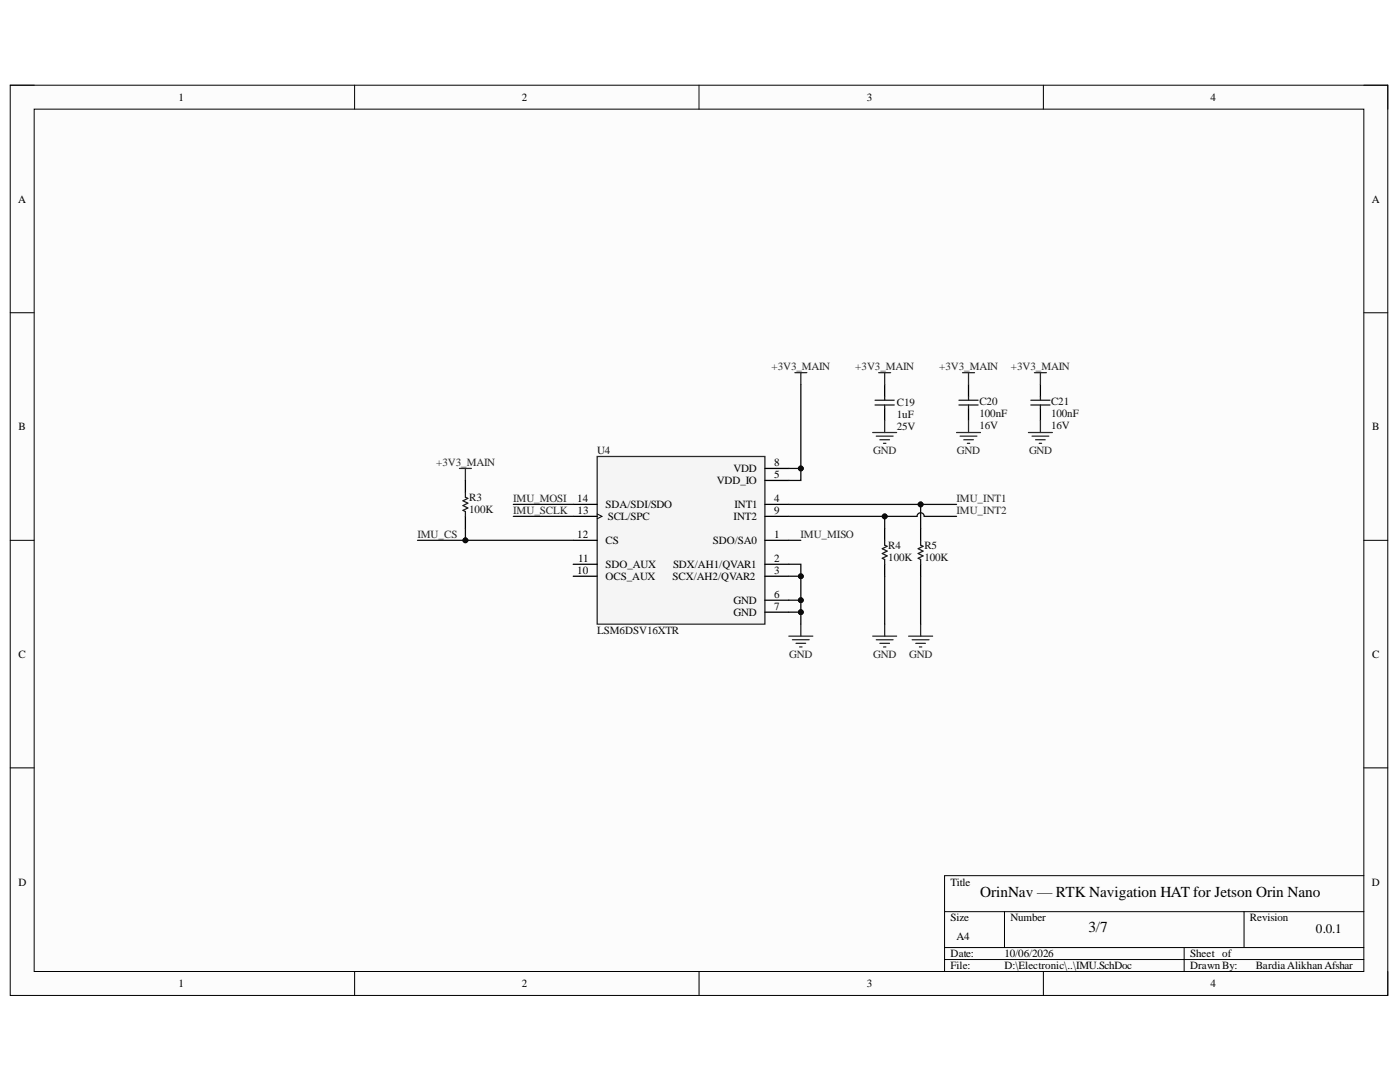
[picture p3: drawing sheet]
<svg xmlns="http://www.w3.org/2000/svg" width="279mm" height="216mm" viewBox="0 0 279 216" stroke-linecap="round" stroke-linejoin="round" font-family="sans-serif">
<defs><g id="words">
<g font-size="3">
<text x="195.6" y="178.9">OrinNav — RTK Navigation HAT for Jetson Orin Nano</text>
<text x="217.2" y="186">3/7</text>
</g>
<text font-size="2.6" x="262.6" y="186.1">0.0.1</text>
<g font-size="2.2">
<text x="35.6" y="20.1">1</text>
<text x="104.1" y="20.1">2</text>
<text x="173" y="20.1">3</text>
<text x="241.6" y="20.1">4</text>
<text x="3.6" y="40.4">A</text>
<text x="273.8" y="40.4">A</text>
<text x="3.7" y="85.8">B</text>
<text x="273.9" y="85.8">B</text>
<text x="146.4" y="94.2">VDD</text>
<text x="154.5" y="93">8</text>
<text x="154.5" y="95.5">5</text>
<text x="115.2" y="100.2">14</text>
<text x="120.9" y="101.4">SDA/SDI/SDO</text>
<text x="143" y="96.7">VDD_IO</text>
<text x="146.6" y="101.4">INT1</text>
<text x="154.5" y="100.2">4</text>
<text x="115.2" y="107.4">12</text>
<text x="115.3" y="102.6">13</text>
<text x="121.3" y="103.8">SCL/SPC</text>
<text x="146.4" y="103.8">INT2</text>
<text x="154.5" y="102.6">9</text>
<text x="154.5" y="107.4">1</text>
<text x="115.4" y="112.1">11</text>
<text x="120.9" y="108.6">CS</text>
<text x="120.9" y="113.4">SDO_AUX</text>
<text x="134.3" y="113.4">SDX/AH1/QVAR1</text>
<text x="142.3" y="108.6">SDO/SA0</text>
<text x="154.5" y="112.1">2</text>
<text x="115.2" y="114.6">10</text>
<text x="120.9" y="115.8">OCS_AUX</text>
<text x="134.2" y="115.8">SCX/AH2/QVAR2</text>
<text x="154.5" y="114.6">3</text>
<text x="154.5" y="119.3">6</text>
<text x="146.4" y="120.5">GND</text>
<text x="146.4" y="123">GND</text>
<text x="154.5" y="121.7">7</text>
<text x="3.7" y="131.3">C</text>
<text x="273.9" y="131.3">C</text>
<text x="3.7" y="176.7">D</text>
<text x="189.7" y="176.7">Title</text>
<text x="273.8" y="176.7">D</text>
<text x="189.7" y="183.8">Size</text>
<text x="201.6" y="183.8">Number</text>
<text x="249.4" y="183.8">Revision</text>
<text x="189.7" y="191">Date:</text>
<text x="190.9" y="187.5">A4</text>
<text x="200.5" y="191">10/06/2026</text>
<text x="237.5" y="191">Sheet of</text>
<text x="35.6" y="197">1</text>
<text x="104.1" y="197">2</text>
<text x="173" y="197">3</text>
<text x="189.7" y="193.4">File:</text>
<text x="200.5" y="193.4">D:\Electronic\..\IMU.SchDoc</text>
<text x="237.5" y="193.4">Drawn By:</text>
<text x="241.6" y="197">4</text>
<text x="250.6" y="193.4">BardiaAlikhanAfshar</text>
</g>
<g font-size="2.2" fill="#262626">
<text x="153.9" y="73.9">+3V3_MAIN</text>
<text x="170.7" y="73.9">+3V3_MAIN</text>
<text x="187.4" y="73.9">+3V3_MAIN</text>
<text x="201.7" y="73.9">+3V3_MAIN</text>
<text x="87" y="93">+3V3_MAIN</text>
<text x="174.2" y="90.7">GND</text>
<text x="191" y="90.7">GND</text>
<text x="205.4" y="90.7">GND</text>
<text x="102.4" y="100.2">IMU_MOSI</text>
<text x="190.9" y="100.2">IMU_INT1</text>
<text x="83.3" y="107.4">IMU_CS</text>
<text x="102.4" y="102.6">IMU_SCLK</text>
<text x="159.8" y="107.4">IMU_MISO</text>
<text x="190.9" y="102.6">IMU_INT2</text>
<text x="157.5" y="131.3">GND</text>
<text x="174.2" y="131.3">GND</text>
<text x="181.4" y="131.3">GND</text>
</g>
<g font-size="2.2" fill="#0e0e0e">
<text x="179" y="81.1">C19</text>
<text x="179" y="83.5">1uF</text>
<text x="195.5" y="80.8">C20</text>
<text x="195.5" y="83.2">100nF</text>
<text x="209.8" y="80.8">C21</text>
<text x="209.8" y="83.2">100nF</text>
<text x="179" y="85.8">25V</text>
<text x="195.5" y="85.7">16V</text>
<text x="209.8" y="85.7">16V</text>
<text x="119.2" y="90.7">U4</text>
<text x="93.6" y="100">R3</text>
<text x="93.6" y="102.4">100K</text>
<text x="177.3" y="109.5">R4</text>
<text x="177.3" y="112">100K</text>
<text x="184.5" y="109.5">R5</text>
<text x="184.5" y="112">100K</text>
<text x="119.2" y="126.5">LSM6DSV16XTR</text>
</g>
</g></defs>
<path d="M2 17h275v181.6h-275z" fill-rule="evenodd" fill="#fcfcfc"/>
<path d="M2 17h275v181.6h-275z" fill="none" stroke="#000" stroke-width=".2"/>
<path d="M6.8 21.8h265.4v172.1h-265.4z" fill-rule="evenodd" fill="#fcfcfc"/>
<g fill="none" stroke="#000" stroke-width=".2">
<path d="M2 17h4.8M70.8 17v4.8M139.5 17v4.8M208.2 17v4.8M272.2 17h4.8v4.8M6.8 21.8h265.4v172.1h-265.4zM2 62.4h4.8M272.2 62.4h4.8M2 107.8h4.8M272.2 107.8h4.8M2 153.2h4.8M272.2 153.2h4.8"/>
<path d="M272.2 174.7h-83.7v19.2M70.8 193.9v4.7M139.5 193.9v4.7M188.5 181.9h83.7M188.5 189.1h83.7M188.5 191.5h83.7M200.5 181.9v7.2M208.2 193.9v4.7M236.3 189.1v4.8M248.3 181.9v7.2M277 193.9v4.7"/>
</g>
<path d="M119.2 91.1h33.4v33.4h-33.4z" fill-rule="evenodd" fill="#f5f5f5"/>
<g fill="none" stroke="#262626" stroke-width=".25">
<path d="M158.6 74.4h2.4M159.8 74.4v2.3M175.4 74.4h2.3M176.6 74.4v2.4M192.1 74.4h2.4M193.3 74.4v2.4M206.4 74.4h2.4M207.6 74.4v2.4M91.7 93.5h2.4M92.9 93.5v2.4M119.2 91.1h33.4v33.4h-33.4zM174.2 86.3h4.7"/>
<path d="M174.9 87h3.3M175.6 87.7h1.9M176.3 88.5h.5M176.6 83.9v2.4M190.9 86.3h4.8M191.6 87h3.4M192.3 87.7h2M193.1 88.5h.4M193.3 83.9v2.4M205.2 86.3h4.8M206 87h3.3M206.7 87.7h1.9"/>
<path d="M207.4 88.5h.5M207.6 83.9v2.4M157.4 126.9h4.8M158.1 127.6h3.4M158.9 128.4h1.9M159.6 129.1h.5M159.8 124.5v2.4M174.2 126.9h4.7M174.9 127.7h3.3M175.6 128.4h1.9M176.3 129.1h.5M176.6 124.5v2.4"/>
<path d="M181.3 126.9h4.8M182.1 127.7h3.3M182.8 128.4h1.9M183.5 129.1h.5M183.7 124.5v2.4"/>
</g>
<g fill="none" stroke="#000" stroke-width=".25">
<path d="M176.6 76.8v2.3M193.3 76.8v2.3M207.6 76.8v2.3M92.9 95.9v2.4M152.6 93.5h4.8M152.6 95.9h4.8M176.6 81.5v2.4M193.3 81.5v2.4M207.6 81.5v2.4M92.9 103v2.4M114.4 100.6h4.8M114.4 103h4.8"/>
<path d="M114.4 107.8h4.8M114.4 112.6h4.8M114.4 115h4.8M152.6 100.6h4.8M152.6 103h4.8M152.6 107.8h4.8M152.6 112.6h4.8M152.6 115h4.8M152.6 119.8h4.8M176.6 105.4v2.4M176.6 112.6v2.4M183.7 105.4v2.4"/>
<path d="M183.7 112.6v2.4M152.6 122.2h4.8"/>
</g>
<path d="M119.2 102.6l.9 .4-.9 .5" fill="none" stroke="#000" stroke-width=".2"/>
<g fill="none" stroke="#1c1c1c" stroke-width=".25">
<path d="M174.6 79.9h3.9M176.6 79.1v.8M191.4 79.9h3.8M193.3 79.1v.8M205.7 79.9h3.9M207.6 79.1v.8M92.9 98.3v.9l.5 .2-1 .5 1 .5-1 .5 1 .5-1 .4 .5 .3v.9M174.6 80.8h3.9M176.6 80.8v.7M191.4 80.8h3.8M193.3 80.8v.7M205.7 80.8h3.9"/>
<path d="M207.6 80.8v.7M176.6 107.8v1l.4 .2-.9 .5 .9 .5-.9 .4 .9 .5-.9 .5 .5 .2v1M183.7 107.8v1l.5 .2-1 .5 1 .5-1 .4 1 .5-1 .5 .5 .2v1"/>
</g>
<path d="M159.8 76.7v16.8h-2.4" fill="none" stroke="#0e0e0e" stroke-width=".25"/>
<circle cx="159.8" cy="93.5" r=".48" fill="#0e0e0e"/>
<circle cx="159.8" cy="93.5" r=".48" fill="none" stroke="#0e0e0e" stroke-width=".2"/>
<path d="M159.8 93.5v2.4h-2.4" fill="none" stroke="#0e0e0e" stroke-width=".25"/>
<circle cx="159.8" cy="93.5" r=".48" fill="#0e0e0e"/>
<circle cx="159.8" cy="93.5" r=".48" fill="none" stroke="#0e0e0e" stroke-width=".2"/>
<path d="M159.8 122.2v2.3" fill="none" stroke="#0e0e0e" stroke-width=".25"/>
<circle cx="159.8" cy="122.2" r=".48" fill="#0e0e0e"/>
<circle cx="159.8" cy="122.2" r=".48" fill="none" stroke="#0e0e0e" stroke-width=".2"/>
<path d="M157.4 119.8h2.4v2.4h-2.4" fill="none" stroke="#0e0e0e" stroke-width=".25"/>
<circle cx="159.8" cy="122.2" r=".48" fill="#0e0e0e"/>
<circle cx="159.8" cy="122.2" r=".48" fill="none" stroke="#0e0e0e" stroke-width=".2"/>
<circle cx="159.8" cy="119.8" r=".48" fill="#0e0e0e"/>
<circle cx="159.8" cy="119.8" r=".48" fill="none" stroke="#0e0e0e" stroke-width=".2"/>
<path d="M157.4 115h2.4v4.8M157.4 107.8h2.4" fill="none" stroke="#0e0e0e" stroke-width=".25"/>
<circle cx="159.8" cy="115" r=".48" fill="#0e0e0e"/>
<circle cx="159.8" cy="115" r=".48" fill="none" stroke="#0e0e0e" stroke-width=".2"/>
<circle cx="159.8" cy="119.8" r=".48" fill="#0e0e0e"/>
<circle cx="159.8" cy="119.8" r=".48" fill="none" stroke="#0e0e0e" stroke-width=".2"/>
<path d="M157.4 112.6h2.4v2.4" fill="none" stroke="#0e0e0e" stroke-width=".25"/>
<circle cx="159.8" cy="115" r=".48" fill="#0e0e0e"/>
<circle cx="159.8" cy="115" r=".48" fill="none" stroke="#0e0e0e" stroke-width=".2"/>
<path d="M83.3 107.8h31.1M102.4 103h12M102.4 100.6h12" fill="none" stroke="#0e0e0e" stroke-width=".25"/>
<circle cx="92.9" cy="107.8" r=".48" fill="#0e0e0e"/>
<circle cx="92.9" cy="107.8" r=".48" fill="none" stroke="#0e0e0e" stroke-width=".2"/>
<path d="M92.9 105.4v2.4" fill="none" stroke="#0e0e0e" stroke-width=".25"/>
<circle cx="92.9" cy="107.8" r=".48" fill="#0e0e0e"/>
<circle cx="92.9" cy="107.8" r=".48" fill="none" stroke="#0e0e0e" stroke-width=".2"/>
<path d="M157.4 103h19.2v2.4M176.6 115v9.5M183.7 115v9.5" fill="none" stroke="#0e0e0e" stroke-width=".25"/>
<circle cx="176.6" cy="103" r=".48" fill="#0e0e0e"/>
<circle cx="176.6" cy="103" r=".48" fill="none" stroke="#0e0e0e" stroke-width=".2"/>
<path d="M157.4 100.6h26.3v4.8" fill="none" stroke="#0e0e0e" stroke-width=".25"/>
<circle cx="183.7" cy="100.6" r=".48" fill="#0e0e0e"/>
<circle cx="183.7" cy="100.6" r=".48" fill="none" stroke="#0e0e0e" stroke-width=".2"/>
<path d="M176.6 103h6.4a.72 .72 0 0 1 .7-.7 .72 .72 0 0 1 .8 .7h6.4" fill="none" stroke="#0e0e0e" stroke-width=".25"/>
<circle cx="176.6" cy="103" r=".48" fill="#0e0e0e"/>
<circle cx="176.6" cy="103" r=".48" fill="none" stroke="#0e0e0e" stroke-width=".2"/>
<path d="M183.7 100.6h7.2" fill="none" stroke="#0e0e0e" stroke-width=".25"/>
<circle cx="183.7" cy="100.6" r=".48" fill="#0e0e0e"/>
<circle cx="183.7" cy="100.6" r=".48" fill="none" stroke="#0e0e0e" stroke-width=".2"/>
<use href="#words"/>
</svg>
